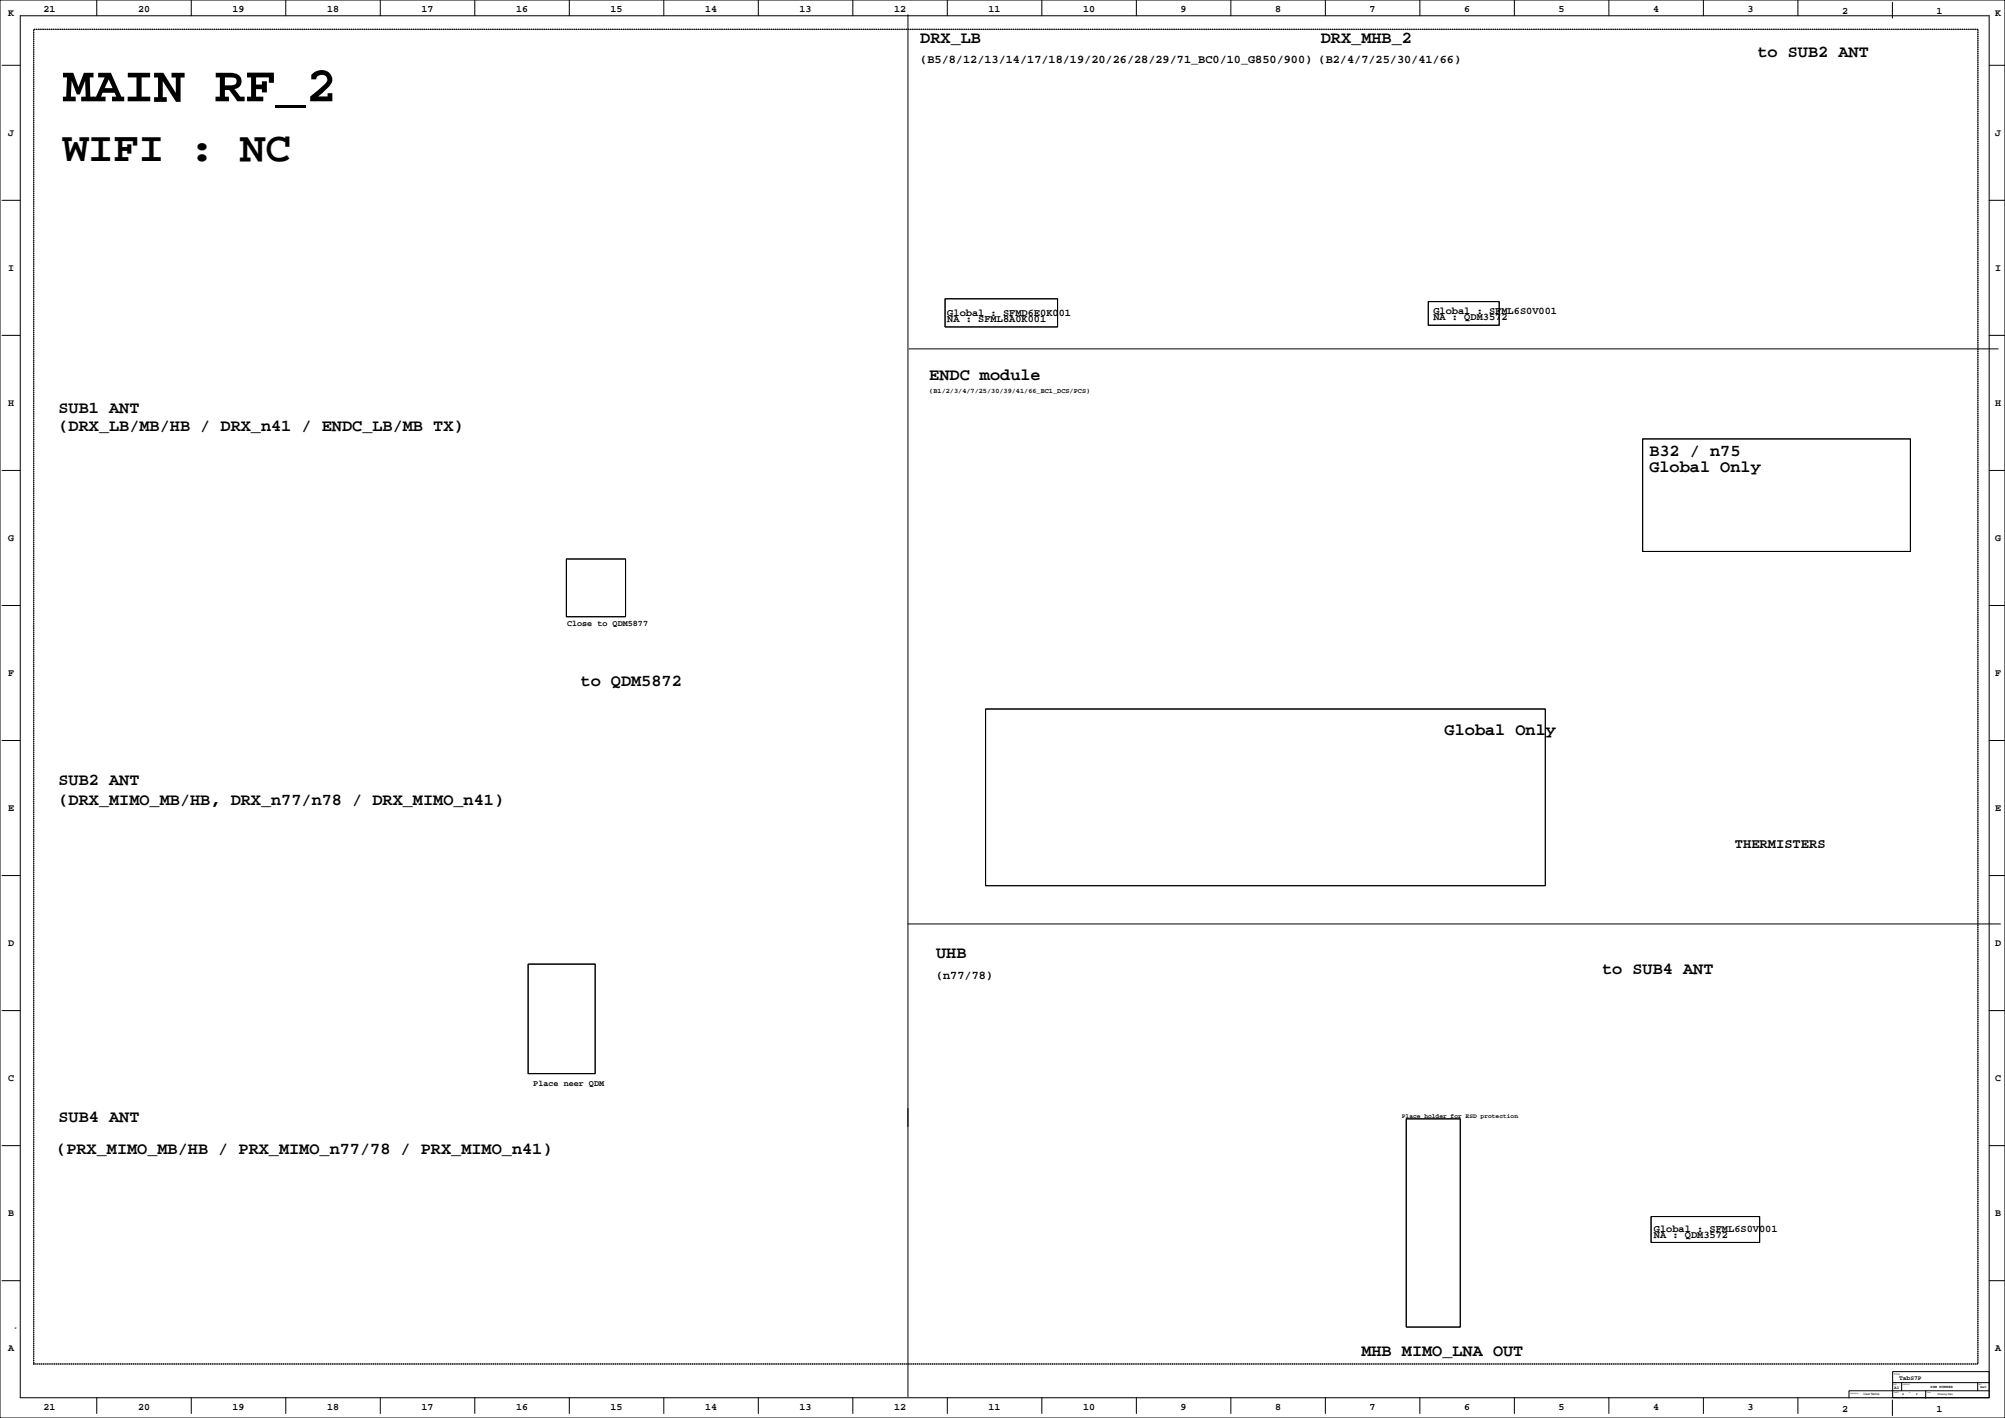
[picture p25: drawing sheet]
<svg xmlns="http://www.w3.org/2000/svg" width="2263mm" height="1600mm" viewBox="0 0 2263 1600" stroke-linecap="round" stroke-linejoin="round" font-family="sans-serif">
<defs><g id="words">
<text font-size="57.1" x="71" y="114">MAIN RF_2</text>
<text font-size="47.6" x="71" y="182">WIFI : NC</text>
<g font-size="19">
<text x="1039" y="49">DRX_LB</text>
<text x="1491" y="49">DRX_MHB_2</text>
<text x="1983" y="64">to SUB2 ANT</text>
<text x="1049" y="428">ENDC module</text>
<text x="66" y="466">SUB1 ANT</text>
<text x="66" y="487">(DRX_LB/MB/HB / DRX_n41 / ENDC_LB/MB TX)</text>
<text x="1861" y="515">B32 / n75</text>
<text x="1861" y="532">Global Only</text>
<text x="655" y="774">to QDM5872</text>
<text x="1630" y="830">Global Only</text>
<text x="66" y="885">SUB2 ANT</text>
<text x="66" y="908">(DRX_MIMO_MB/HB, DRX_n77/n78 / DRX_MIMO_n41)</text>
<text x="1056" y="1081">UHB</text>
<text x="1808" y="1099">to SUB4 ANT</text>
<text x="66" y="1266">SUB4 ANT</text>
<text x="63" y="1302">(PRX_MIMO_MB/HB / PRX_MIMO_n77/78 / PRX_MIMO_n41)</text>
<text x="1536" y="1530">MHB MIMO_LNA OUT</text>
</g>
<text font-size="15.5" x="1958" y="957">THERMISTERS</text>
<g font-size="13.4">
<text x="1039" y="71">(B5/8/12/13/14/17/18/19/20/26/28/29/71_BC0/10_G850/900) (B2/4/7/25/30/41/66)</text>
<text x="1056" y="1105">(n77/78)</text>
</g>
<g font-size="11.6">
<text x="1618" y="354">Global : SFML6S0V001</text>
<text x="1069" y="356">Global : SFMD6E0K001</text>
<text x="1069" y="364">NA : SFML8A0K001</text>
<text x="1618" y="361">NA : QDM3572</text>
<text x="1866" y="1390">Global : SFML6S0V001</text>
<text x="1866" y="1397">NA : QDM3572</text>
</g>
<g font-size="11.3">
<text x="49" y="13">21</text>
<text x="156" y="13">20</text>
<text x="262" y="13">19</text>
<text x="369" y="13">18</text>
<text x="476" y="13">17</text>
<text x="582" y="13">16</text>
<text x="689" y="13">15</text>
<text x="796" y="13">14</text>
<text x="902" y="13">13</text>
<text x="1009" y="13">12</text>
<text x="1116" y="13">11</text>
<text x="1222" y="13">10</text>
<text x="1332" y="13">9</text>
<text x="1439" y="13">8</text>
<text x="1546" y="13">7</text>
<text x="1652" y="13">6</text>
<text x="1759" y="13">5</text>
<text x="1866" y="13">4</text>
<text x="1972" y="13">3</text>
<text x="2079" y="16">2</text>
<text x="2186" y="16">1</text>
<text x="9" y="18">K</text>
<text x="2252" y="18">K</text>
<text x="9" y="153">J</text>
<text x="2252" y="153">J</text>
<text x="9" y="305">I</text>
<text x="2252" y="305">I</text>
<text x="9" y="458">H</text>
<text x="2252" y="458">H</text>
<text x="9" y="610">G</text>
<text x="2252" y="610">G</text>
<text x="9" y="762">F</text>
<text x="2252" y="762">F</text>
<text x="9" y="915">E</text>
<text x="2252" y="915">E</text>
<text x="9" y="1067">D</text>
<text x="2252" y="1067">D</text>
<text x="9" y="1220">C</text>
<text x="2252" y="1220">C</text>
<text x="9" y="1372">B</text>
<text x="2252" y="1372">B</text>
<text x="9" y="1524">A</text>
<text x="2252" y="1524">A</text>
<text x="49" y="1590">21</text>
<text x="156" y="1590">20</text>
<text x="262" y="1590">19</text>
<text x="369" y="1590">18</text>
<text x="476" y="1590">17</text>
<text x="582" y="1590">16</text>
<text x="689" y="1590">15</text>
<text x="796" y="1590">14</text>
<text x="902" y="1590">13</text>
<text x="1009" y="1590">12</text>
<text x="1116" y="1590">11</text>
<text x="1222" y="1590">10</text>
<text x="1332" y="1590">9</text>
<text x="1439" y="1590">8</text>
<text x="1546" y="1590">7</text>
<text x="1652" y="1590">6</text>
<text x="1759" y="1590">5</text>
<text x="1866" y="1590">4</text>
<text x="1972" y="1590">3</text>
<text x="2079" y="1593">2</text>
<text x="2186" y="1593">1</text>
</g>
<g font-size="9.5">
<text x="640" y="707">Close to QDM5877</text>
<text x="602" y="1225">Place neer QDM</text>
</g>
<text font-size="7.8" x="1049" y="443">(B1/2/3/4/7/25/30/39/41/66_BC1_DCS/PCS)</text>
<g font-size="7.1">
<text x="1582" y="1261">Place holder for ESD protection</text>
<text x="2143" y="1557">TabS7P</text>
</g>
<text font-size="4.9" x="2138" y="1567">A1</text>
<text font-size="4.2" x="2179" y="1566">PDM NUMBER</text>
<text font-size="3.9" x="2235" y="1566">Rev</text>
<g font-size="3.5">
<text x="17" y="1499">P</text>
<text x="2103" y="1574">User Name</text>
<text x="2147" y="1574">2</text>
<text x="2162" y="1574">3</text>
</g>
<text font-size="2.8" x="2187" y="1574">Drawing Date</text>
<text font-size="2.5" x="2137" y="1551">TITLE</text>
<g font-size="1.8">
<text x="2137" y="1562">SIZE</text>
<text x="2148" y="1563">DWG NO</text>
<text x="2233" y="1562">REV</text>
<text x="2137" y="1572">SHEET</text>
<text x="2155" y="1572">of</text>
<text x="2175" y="1572">Date</text>
<text x="2088" y="1572">DRAWN BY</text>
</g>
</g></defs>
<g fill="none" stroke="#000" stroke-width="1.13">
<path d="M0 0h2263v1600h-2263zM23 18h2222v1559h-2222zM109 0v18M216 0v18M323 0v18M429 0v18M536 0v18M642 0v18M749 0v18M856 0v18M962 0v18M1025 17v1559"/>
<path d="M1069 0v18M1176 0v18M1282 0v18M1389 0v18M1496 0v18M1602 0v18M1709 0v18M1816 0v18M1922 0v18M2029 0v18M2136 3v17M2 74h21"/>
<path d="M2245 74h18M775 189h.1M2 226h21M2245 226h18M1067 337h127v32h-127zM1612 340h80v27h-80zM2 378h21M2245 378h18M1026 394h1229M1854 495h302v127h-302zM2 531h21M2245 531h18"/>
<path d="M639 631h67v65h-67zM2 683h21M2245 683h18M1112 800h632v199h-632zM2 835h21M2245 835h18M2 988h21M2245 988h18M1025 1042h1233M596 1088h76v123h-76zM2 1140h21M2245 1140h18"/>
<path d="M1587 1262h61v235h-61zM2 1293h21M2245 1293h18M1863 1373h123v29h-123zM2 1445h21M2245 1445h18M2136 1548h109v29h-109zM2136 1560h109M2146 1560v9M2232 1560v9M109 1577v18M216 1577v18"/>
<path d="M323 1577v18M429 1577v18M536 1577v18M642 1577v18M749 1577v18M856 1577v18M962 1577v18M1069 1577v18M1176 1577v18M1282 1577v18M1389 1577v18M1496 1577v18"/>
<path d="M1602 1577v18M1709 1577v18M1816 1577v18M1922 1577v18M2029 1577v18M2136 1580v17M2173 1569v9M2245 1569h-158v8"/>
</g>
<path d="M38 33h2194v1506h-2194z" fill="none" stroke="#000" stroke-width="1.13" stroke-dasharray=".7 1.4"/>
<use href="#words"/>
</svg>
